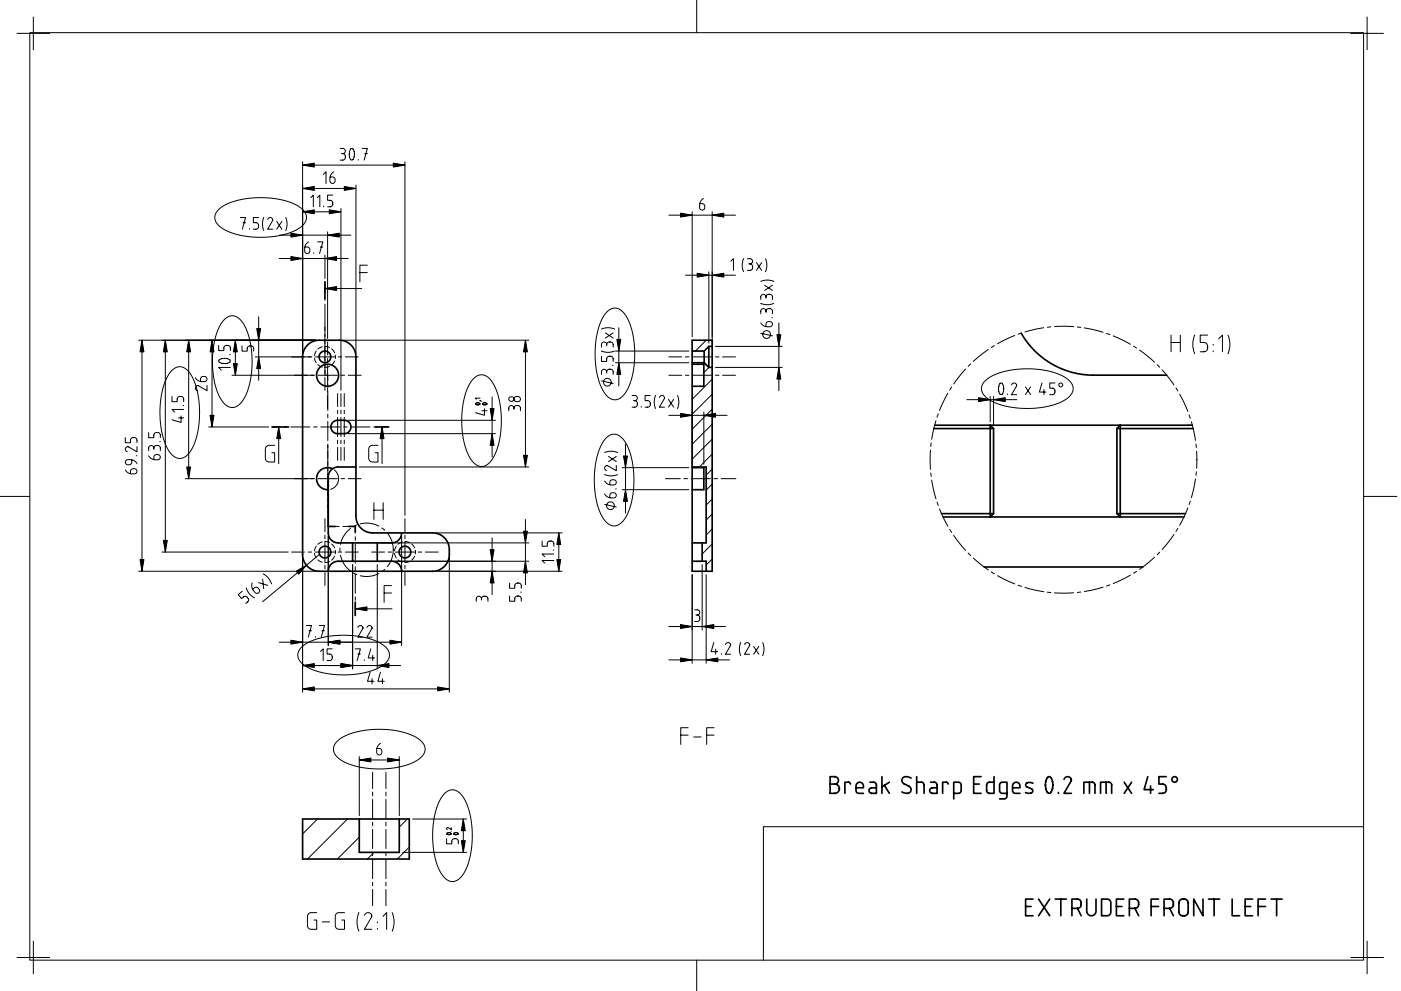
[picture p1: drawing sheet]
<svg xmlns="http://www.w3.org/2000/svg" width="420mm" height="297mm" viewBox="0 0 420 297" stroke-linecap="round" stroke-linejoin="round" font-family="sans-serif">
<g fill="none" stroke="#000" stroke-width=".3">
<path d="M208.9 -.1v9.9M5 10h10M8.9 9.8h400v278h-400zM10 5v10M405 10h10M410 5v10M90.7 48.5v57.5M90.7 49.5h30.7M90.7 56.5h16M93.2 59.3l.8-.8v3.5M95.1 59.3l.8-.8v3.5M97 52.3l.8-.8v3.5"/>
<path d="M99.8 58.5h-1.6v1.5h.8a.99 .99 0 0 1 .8 1 .99 .99 0 0 1-.8 1h-.8M100.1 51.5a2.34 2.34 0 0 0-.7 3.4 .95 .95 0 0 0 1.1-.8 .95 .95 0 0 0-.8-1.1h-.7M102 44.5h.8a.78 .78 0 0 1 .8 .8 .78 .78 0 0 1-.8 .7M102.4 46h.4M102.8 46a.99 .99 0 0 1 .8 1 .99 .99 0 0 1-.8 1h-.8M105.2 44.7l.5-.2 .6 1.2-.2 1.6-.6 .7-.5-.4-.2-.8v-1.3zM106.7 55.5v50.5M107.5 47.8v.2M108.6 44.5h1.6l-1 3.5M109.4 46h.8M121.4 48.5v106M211 59.5a2.34 2.34 0 0 0-.7 3.4 .95 .95 0 0 0 1.1-.8 .95 .95 0 0 0-.8-1.1h-.8"/>
<path d="M65.5 62.9a18.4 18.4 0 0 1 12.3-3.7 20.6 20.6 0 0 1 12.8 3.4 3.3 3.3 0 0 1-.6 5.6 25.1 25.1 0 0 1-17.3 2.4 11.3 11.3 0 0 1-8-4.2 2.95 2.95 0 0 1 .8-3.5zM72.1 65.2h1.5l-.9 3.5M72.9 66.8h.7M74.8 68.5v.2M77.5 65.2h-1.5v1.6h.8a.99 .99 0 0 1 .8 .9 .99 .99 0 0 1-.8 1h-.8M79.1 65.2a5.1 5.1 0 0 0 0 3.9M80.3 65.8a.76 .76 0 0 1 .9-.6 .76 .76 0 0 1 .6 .9l-1.5 2.6h1.5M83 66.4l1.5 2.3M83.7 77.5h20.7M83.7 70.5h21.5M84.5 66.4l-1.5 2.3M85.7 65.2a5.1 5.1 0 0 1 0 3.9"/>
<path d="M90.7 63.5h11.5M92.5 72.5a2.34 2.34 0 0 0-.7 3.4 .95 .95 0 0 0 1.1-.8 .95 .95 0 0 0-.7-1.1h-.8M94.1 75.8v.2M95.3 72.5h1.5l-1 3.5M96 74h.8M97.1 61.8v.2M97.4 76.5v7M98.2 69.5v32M102.2 62.5v54.5M110.1 79.5h-2.2v5M200.6 64.5h20M207.6 63.5v37.5"/>
<path d="M213.6 63.5v39.3M219.2 78.3l.8-.8v3.5M223 77.5a5.1 5.1 0 0 0 0 3.9M224.1 77.5h.8a.78 .78 0 0 1 .8 .8 .78 .78 0 0 1-.8 .8M224.5 79.1h.4M224.9 79.1a.99 .99 0 0 1 .8 1 .99 .99 0 0 1-.8 .9h-.8M226.9 78.7l1.5 2.3M228.4 78.7l-1.5 2.3M229.6 77.5a5.1 5.1 0 0 1 0 3.9M67.3 95.8a3.2 3.2 0 0 1 5.4 .8 25.2 25.2 0 0 1 2.4 17.4 11.1 11.1 0 0 1-4.3 7.9 3.5 3.5 0 0 1-4.4-2 26.4 26.4 0 0 1-1.8-18.8l1.2-3.2zM77.6 95v19M97.4 84.5v3.4"/>
<path d="M97.4 89v1.1M97.4 91.2v18.7M97.4 86.5h11.1M107.9 81.7h2.2M180.4 98.6a5.1 5.1 0 0 1 3.9 0M181.6 99.8l2.3 1.5M182 93.5a3.2 3.2 0 0 1 5.5 .8 25.2 25.2 0 0 1 2.3 17.4 11.1 11.1 0 0 1-4.2 7.9 3.5 3.5 0 0 1-4.5-2 26.4 26.4 0 0 1-1.7-18.8l1.1-3.2zM183.9 99.8l-2.3 1.5M185.6 98.2v17.5M205.6 82.5h15M212.6 81.5v21.3M228.2 84.3a5.1 5.1 0 0 1 3.8 0"/>
<path d="M228.2 96.8a2.34 2.34 0 0 0 3.4 .7 .95 .95 0 0 0-.8-1.1 .95 .95 0 0 0-1.1 .8v.7M228.2 99.9l3.5 .8M228.2 90.9a5.1 5.1 0 0 0 3.8 0M229.3 85.5l2.4 1.6M229.7 93.3a.78 .78 0 0 0-.8-.8 .78 .78 0 0 0-.7 .8v.8M229.7 93.3a.99 .99 0 0 1 1-.8 .99 .99 0 0 1 1 .8v.8M229.7 89a.78 .78 0 0 0-.8-.8 .78 .78 0 0 0-.7 .8v.8M229.7 89a.99 .99 0 0 1 1-.8 .99 .99 0 0 1 1 .8v.8M229.7 89v.4M229.7 93.3v.4M231.5 95.2h.2M231.7 85.5l-2.4 1.6"/>
<path d="M233.6 96.8v20.3M306.4 99.8l-1.1 .4M313 98.2l-5.6 1.3M315.2 98l-1.1 .1M316.2 97.9h5.8M323.1 98l1 .1M325.2 98.3l5.6 1.3M331.8 99.9l1.1 .4M41.6 102h53.1M42.6 102v69.2M49.6 102v63.5M51.5 111a3.2 3.2 0 0 1 5.5 .9 25.2 25.2 0 0 1 2.3 17.4 11.1 11.1 0 0 1-4.2 7.8 3.5 3.5 0 0 1-4.5-2 26.4 26.4 0 0 1-1.7-18.8l1.1-3.1z"/>
<path d="M51.6 118.8v1.6h1.5v-.8a.99 .99 0 0 1 1-.8 .99 .99 0 0 1 1 .8v.8M56.6 102v41.5M58.6 113.2a2.34 2.34 0 0 0 3.4 .7 .95 .95 0 0 0-.8-1.1 .95 .95 0 0 0-1.1 .8v.7M62.1 115.6v1.5l-2.7-1.5a.77 .77 0 0 0-.8 .6 .77 .77 0 0 0 .6 .9M63.6 102v26M65.6 103.5v1.6h1.5v-.8a.99 .99 0 0 1 1-.8 .99 .99 0 0 1 1 .8v.8M65.8 107.8l.8-.3h1.3l.7 .2 .5 .5-.7 .6-1.6 .1-1-.3-.2-.4zM68.9 106.3h.2M69.1 110.1h-3.5l.8 .8M69.6 112.5h24.7M70.6 102v10.5M72.6 103.7v1.6h1.5v-.8a.99 .99 0 0 1 1-.8 .99 .99 0 0 1 1 .8v.8"/>
<path d="M76.6 107h16.9M94.3 107.3l.5 1.4M94.6 107h5.7M94.8 105.2l-.5 1.4M95.3 109.3l1.3 .7M95.4 112.5h5.8M96.6 103.9l-1.3 .7M97.4 103.8l1.4 .3M97.4 109.2v3.3h.9v1.6M97.4 110.9v1.1M97.4 113.1v3.9M98.2 102.5v3.9"/>
<path d="M98.2 107.4v1.1M98.2 109.6v5.8M98.2 116.4v1.1M98.2 118.6v3.9M98.3 117.3v5.8M98.3 115.1v1.1M98.8 109.8l-1.4 .3M99.5 104.5l.8 1.2M100.3 108.2l-.8 1.2M100.6 106.5v1M101.2 118v3.9M101.4 107h1.1"/>
<path d="M102.2 118v3.9M102.3 112.5h1M102.7 102h55.9M103.2 118v3.9M103.6 107h3.8M104.4 112.5h3.9M142 113.5a3.2 3.2 0 0 1 5.5 .8 25.2 25.2 0 0 1 2.3 17.4 11.1 11.1 0 0 1-4.2 7.9 3.5 3.5 0 0 1-4.5-2 26.4 26.4 0 0 1-1.7-18.8l1.1-3.2zM144 119.3h-1.4l.3 .4M147.6 119v18M154.4 119.1a.9 .9 0 0 1 1.4-.2 .9 .9 0 0 1-.2 1.4 .89 .89 0 0 1-1.2-.1 .89 .89 0 0 1 0-1.1zM157.6 102v38M180.4 106.8v1.5h1.5v-.7a.99 .99 0 0 1 1-.8 .99 .99 0 0 1 1 .8v.7"/>
<path d="M180.4 114.2l3.5 .7M180.4 105.2a5.1 5.1 0 0 0 3.9 0M181.9 111.4a.78 .78 0 0 0-.7-.7 .78 .78 0 0 0-.8 .7v.8M181.9 111.4a.99 .99 0 0 1 1-.7 .99 .99 0 0 1 1 .7v.8M181.9 103.3a.78 .78 0 0 0-.7-.8 .78 .78 0 0 0-.8 .8v.8M181.9 103.3a.99 .99 0 0 1 1-.8 .99 .99 0 0 1 1 .8v.8M181.9 103.3v.4M181.9 111.4v.4M183.7 109.5h.2M184.6 105.2h22M184.6 108.7h22M189.6 118.5h.8a.78 .78 0 0 1 .7 .8 .78 .78 0 0 1-.7 .8"/>
<path d="M195 118.5h-1.5v1.6h.7a.99 .99 0 0 1 .8 1 .99 .99 0 0 1-.8 .9h-.7M196.6 118.5a5.1 5.1 0 0 0 0 3.9M197.8 119.1a.76 .76 0 0 1 .9-.6 .76 .76 0 0 1 .5 1l-1.5 2.5h1.6M200.5 119.7l1.5 2.3M200.6 107h3.9M200.6 112.5h3.9M202 119.7l-1.5 2.3M203.2 118.5a5.1 5.1 0 0 1 0 3.9M205.5 107h1.1M205.5 112.5h1.1M207.7 107h5.8M207.7 112.5h5.8"/>
<path d="M211.8 102l-3.3 3.2M212.6 110.1l-1.5 1.6M213.6 118.2l-6 6M213.6 113.7l-6 6M214.5 107h1.1M214.5 112.5h1.1M214.6 110.1h20M214.6 103.8h20M216.7 107h3.9M216.7 112.5h3.9M284.3 117.8l-2.5 5.2M285.4 116l-.6 .9"/>
<path d="M289.6 110.6l-3.6 4.5M290 119.8h15M291.1 109.1l-.8 .7M295.4 114.2a18.4 18.4 0 0 1 12.3-3.7 20.6 20.6 0 0 1 12.8 3.4 3.3 3.3 0 0 1-.6 5.6 25.1 25.1 0 0 1-17.3 2.4 11.3 11.3 0 0 1-8-4.2 2.95 2.95 0 0 1 .8-3.5zM296.4 104.8l-4.5 3.5M297 118.8v7.7M298 118.8v8.7M298.2 103.6l-.9 .6M299.9 115l.5-.2 .6 1.2-.1 1.6-.7 .7-.5-.4-.2-.8v-1.3zM302.2 118.1v.2M303.4 115.4a.76 .76 0 0 1 .9-.6 .76 .76 0 0 1 .6 .9l-1.5 2.6h1.5M304.3 100.6l-5.2 2.4"/>
<path d="M307.5 116l1.6 2.3M309.1 116l-1.6 2.3M312.5 114.8l-.8 2.7h2M313.1 116.7v1.6M316.4 114.8h-1.6v1.5h.8a.99 .99 0 0 1 .8 1 .99 .99 0 0 1-.8 1h-.8M333.9 100.7l5.1 2.5M340 103.8l.9 .5M341.8 104.9l4.4 3.7M347 109.3l.8 .8M348.5 110.9l3.6 4.5M351.2 100.4v5M351.2 102.7h2.8"/>
<path d="M352.7 116.3l.5 .9M353.8 118.1l2.4 5.2M354 100.4v5M358.3 100.4a7.2 7.2 0 0 0 0 5.6M362.2 100.4h-2.3v2.3h1.2a1.42 1.42 0 0 1 1.1 1.4 1.42 1.42 0 0 1-1.1 1.3h-1.2M363.8 103.2v.3M363.8 105.2v.2M365.5 101.6l1.1-1.2v5M368.3 100.4a7.2 7.2 0 0 1 0 5.6M37.6 131.2v1.5h1.5v-.8a.99 .99 0 0 1 1-.8 .99 .99 0 0 1 1 .8v.8M39.5 137.8v.7a.91 .91 0 0 1-1.3 .9 .91 .91 0 0 1-.1-1.6 2.62 2.62 0 0 1 3 1.1M40.9 136.6h.2"/>
<path d="M41.1 133.9v1.5l-2.7-1.5a.77 .77 0 0 0-.8 .6 .77 .77 0 0 0 .6 .9M44.6 136.6a2.34 2.34 0 0 0 3.4 .7 .95 .95 0 0 0-.8-1.1 .95 .95 0 0 0-1.1 .8v.8M44.6 129.6v1.6h1.5v-.8a.99 .99 0 0 1 1-.8 .99 .99 0 0 1 1 .8v.8M46.1 134.3a.78 .78 0 0 0-.7-.8 .78 .78 0 0 0-.8 .8v.8M46.1 134.3a.99 .99 0 0 1 1-.8 .99 .99 0 0 1 1 .8v.8M46.1 134.3v.4M47.9 132.4h.2M53.5 125.3h1.6M54.3 124.7v1.9l-2.7-.8M54.9 121.6h.2M55.1 122.7h-3.5l.8 .8M62.6 128h18"/>
<path d="M81.6 128h2.4M82.4 133.5h-2.1l-.7 .7v3.5l.7 .7 2.1 .1v-2.8h-.9M83.6 128v11M85 128h1.1M87.2 128h5.8M94 128h1.1M96.2 128h5.8M98.3 135.3v5.8M98.3 124.1v1.1M98.3 126.3v5.8M98.3 133.1v4.3M98.3 138.4v1.1"/>
<path d="M101.2 122.9v1.1M101.2 125.1v5.8M101.2 131.9v1.1M101.2 134.1v3.9M102.2 122.9v1.1M102.2 125.1v5.8M102.2 131.9v1.1M102.2 134.1v3.9M103 128h1.1M103.2 122.9v1.1M103.2 125.1v5.8M103.2 131.9v1.1"/>
<path d="M103.2 134.1v3.9M104.2 130h44.4M104.3 126h44.3M105.2 128h5.8M107.7 140h50.9M112 128h1.1M113.4 133.5h-2.1l-.7 .7v3.5l.7 .7 2.1 .1v-2.8h-.9M114.2 128h2.4M114.6 128v11M142.7 120.9l.7-.1 .6 .3-.9 .3-.4-.2zM143.9 120.1l.5 .2M144.5 123.1h1.6"/>
<path d="M144.8 120.9l.7-.1 .6 .3-.9 .3-.4-.2zM145.3 122.5v2l-2.7-.8M154.1 122.3a.78 .78 0 0 0-.7-.7 .78 .78 0 0 0-.8 .7v.8M154.1 122.3a.99 .99 0 0 1 1-.8 .99 .99 0 0 1 1 .8v.8M154.1 122.3v.4M181.3 135.6a5.1 5.1 0 0 1 3.9 0M181.8 131.3a3.2 3.2 0 0 1 5.4 .8 25.2 25.2 0 0 1 2.4 17.4 11.1 11.1 0 0 1-4.2 7.9 3.5 3.5 0 0 1-4.5-2 26.4 26.4 0 0 1-1.8-18.8l1.2-3.2zM182.5 136.8l2.3 1.6M184.8 139.5v1.6l-2.7-1.6a.77 .77 0 0 0-.8 .7 .77 .77 0 0 0 .6 .9M184.8 136.8l-2.3 1.6M187.6 133.2v20.6M190 120.1h.4"/>
<path d="M190.4 120.1a.99 .99 0 0 1 .8 1 .99 .99 0 0 1-.8 .9h-.8M192.3 121.8v.2M200.6 124.5h17.5M207.6 123.5v15.7M211.1 123.5v15.7M213.6 136.1l-3.9 3.9M213.6 131.6l-6 6M213.6 127.1l-6 6M213.6 122.6l-6 6M279 134.9v5.8M279.3 132.8l-.2 1M280.7 126.1l-1.3 5.6"/>
<path d="M281.4 124l-.4 1.1M356.6 124.4l.4 1M357.3 126.4l1.2 5.6M358.7 133.1l.1 1.1M358.9 135.3v5M-.1 148.8h9M37.6 140.9a2.34 2.34 0 0 0 3.4 .7 .95 .95 0 0 0-.8-1.1 .95 .95 0 0 0-1.1 .8v.7M55.6 143.5h38.7M95.4 143.5h5.8M97.4 155.5v3.9M98.3 153.3v4.5h1.3M98.3 140.6v12.9"/>
<path d="M100.3 140.9l1 1.4 .2 1.8-.8 1.6-1.6 1M100.6 157.8h1.1M102.3 143.5h1M102.8 157.8h3.8v2M104.4 143.5h3.9M105.1 158.4l-1.9 2.1-1.1 2.7M107 157.4l-1 .4M108 157l2.9-.2 2.7 .9M112.1 150.7v5M112.1 152.9h2.8M114.5 158.2l.9 .7M114.9 150.7v5"/>
<path d="M116.1 159.7l1.4 2.4 .4 2.7-.4 2.7-1.4 2.4M121.4 155.5v3.9M130.7 159.7h37.9M157.6 155.7v19.5M167.6 159.7v11.5M181.3 148.1a2.34 2.34 0 0 0 3.5 .7 .95 .95 0 0 0-.8-1.1 .95 .95 0 0 0-1.1 .8v.7M181.3 144.2a2.34 2.34 0 0 0 3.5 .7 .95 .95 0 0 0-.8-1.1 .95 .95 0 0 0-1.1 .8v.7M181.3 151.2l3.5 .8M181.3 142.3a5.1 5.1 0 0 0 3.9 0M184.6 146.5h.2M186.6 140.2h20M186.6 146.8h20"/>
<path d="M199.6 143.5h4.4M205.1 143.5h1.1M207.3 143.5h5.7M213.6 158.6l-1.8 1.8M213.6 154.1l-1.8 1.8M213.6 149.6l-1.8 1.8M213.6 145.1l-1.8 1.8M213.6 140.6l-1.8 1.8M214.1 143.5h1.1M216.3 143.5h4.4M279.1 141.7l.2 1.1M279.4 143.9l1.3 5.6"/>
<path d="M281 150.5l.4 1M281.8 152.6l2.5 5.1M284.8 158.7l.6 .9M353.2 158.4l-.5 .9M356.2 152.2l-2.4 5.2M357 150.2l-.4 1M358.5 143.6l-1.2 5.6M358.8 141.4l-.1 1.1M408.9 148.8h10M41.6 171.2h53.1M48.6 165.5h37.8M72.6 177.2l-1.1 1 .9 1.2 .6-.5a.99 .99 0 0 1 1.3 .3 .99 .99 0 0 1 0 1.2l-.6 .5"/>
<path d="M73.8 176.2a5.1 5.1 0 0 0 2.5 3M75.6 174.7a2.34 2.34 0 0 0 1.7 3.1 .95 .95 0 0 0 .3-1.3 .95 .95 0 0 0-1.3-.3l-.5 .5M77.6 174.6l2.7 .8M78.8 173.7l.3 2.7M78.9 172a5.1 5.1 0 0 1 2.5 3M87.4 165.5h3.9M90.7 167.2v40.3M92.4 165.5h1.1M94.3 165.8l.5 1.4M94.6 165.5h5.7M94.8 163.7l-.5 1.4M95.3 167.8l1.3 .7"/>
<path d="M95.7 166.2l-17 14.2M96.6 162.4l-1.3 .7M97.4 162.3l1.4 .3M97.4 160.4v1.1M97.4 162.6v5.8M97.4 169.4v1.1M97.4 171.6v3.9M98.4 160.7v32.8M98.8 168.3l-1.4 .3M99.5 163l.8 1.2M100.3 166.7l-.8 1.2M100.6 165v1"/>
<path d="M101.4 165.5h1.1M102 164.3v1M102.1 166.4l1.1 2.7 1.9 2.1M103.6 165.5h3.8M105.7 169.2v31.3M106 171.8l1 .4M106.6 160.9v1.1M106.6 163.1v5.7M106.6 169.9v1.1M106.6 172.1v5.7M106.6 178.9v1.1M111.4 165.5h3.9"/>
<path d="M113.1 169.2v31.3M113.6 171.9l-2.7 .8-2.9-.1M114.1 168.2h44.5M114.1 162.7h44.5M115.2 177.8h2.2M115.4 170.7l-.9 .6M116.4 165.5h1.1M117.4 175.5h-2.2v5M118.3 165.8l.5 1.4M118.6 165.5h5.7M118.8 163.7l-.5 1.4M119.3 167.8l1.3 .7"/>
<path d="M120.4 160.7v32.8M120.6 162.4l-1.3 .7M121.4 162.3l1.4 .3M121.4 160.4v1.1M121.4 162.6v5.8M121.4 169.4v1.1M121.4 171.6v3.9M122.8 168.3l-1.4 .3M123.5 163l.8 1.2M124.3 166.7l-.8 1.2M124.6 165v1M125.4 165.5h1.1"/>
<path d="M127.6 165.5h3.8M130.7 171.2h37.9M134.7 167.2v40.3M144.4 179.5a.78 .78 0 0 0-.8-.8 .78 .78 0 0 0-.8 .8v.8M144.4 179.5a.99 .99 0 0 1 1-.8 .99 .99 0 0 1 .9 .8v.8M144.4 179.5v.4M147.6 161.2v17M152.8 178.7v1.5h1.6v-.8a.99 .99 0 0 1 1-.8 .99 .99 0 0 1 .9 .8v.8M152.8 174.8v1.5h1.6v-.8a.99 .99 0 0 1 1-.8 .99 .99 0 0 1 .9 .8v.8M156.1 177.5h.2M162.6 162.2v1.5h1.5v-.8a.99 .99 0 0 1 1-.7 .99 .99 0 0 1 1 .7v.8M165.9 164.9h.2"/>
<path d="M166.1 168h-3.5l.8 .8M166.1 166.1h-3.5l.8 .7M207.6 172.2v26.6M210.6 169.2v19.6M211.8 172.2v26.6M213.6 163.1l-3 3M213.6 167.5l-1.8 1.8M286 160.5l3.6 4.5M290.3 165.8l.8 .7M291.9 167.3l4.5 3.5M297.3 171.4l.9 .6M299.1 172.5l5.2 2.5"/>
<path d="M305.3 175.4l1.1 .4M307.4 176.1l5.6 1.3M314.1 177.5l1.1 .1M322 177.7h-5.8M324.1 177.5l-1 .1M330.8 176l-5.6 1.3M332.9 175.3l-1.1 .4M339 172.4l-5.1 2.5M340.9 171.2l-.9 .6M346.2 167l-4.4 3.6M347.8 165.5l-.8 .8M352.1 160.2l-3.6 4.5"/>
<path d="M83.7 192.5h36.7M90.3 194.1a18.4 18.4 0 0 1 12.4-3.7 20.6 20.6 0 0 1 12.7 3.4 3.3 3.3 0 0 1-.5 5.6 25.1 25.1 0 0 1-17.4 2.4 11.3 11.3 0 0 1-7.9-4.2 2.95 2.95 0 0 1 .7-3.5zM90.7 199.5h29.4M91.9 187.5h1.5l-.9 3.5M92.7 189h.7M94.6 190.8v.2M95.8 187.5h1.5l-1 3.5M96.1 195.3l.8-.8v3.5M96.5 189h.8M99.6 194.5h-1.5v1.5h.8a.99 .99 0 0 1 .8 1 .99 .99 0 0 1-.8 1h-.8M106.5 194.5h1.6l-1 3.5M106.6 182.5h11"/>
<path d="M106.6 181.1v3.4M107.3 196h.8M107.3 188.1a.76 .76 0 0 1 .9-.6 .76 .76 0 0 1 .6 .9l-1.5 2.6h1.6M109.3 197.8v.2M110.1 188.1a.76 .76 0 0 1 .9-.6 .76 .76 0 0 1 .5 .9l-1.5 2.6h1.6M111.2 194.5l-.8 2.7h2M111.8 196.4v1.6M200.6 197.8h18.2M200.6 187.8h17M208.3 182.8h.8a.78 .78 0 0 1 .8 .8 .78 .78 0 0 1-.8 .7M208.7 184.3h.4M209.1 184.3a.99 .99 0 0 1 .8 1 .99 .99 0 0 1-.8 1h-.8"/>
<path d="M214.1 192.6l-.8 2.7h1.9M214.6 194.5v1.6M216.4 195.9v.2M217.6 193.2a.76 .76 0 0 1 .9-.6 .76 .76 0 0 1 .6 .9l-1.5 2.6h1.5M222.1 192.6a5.1 5.1 0 0 0 0 3.9M223.3 193.2a.76 .76 0 0 1 .9-.6 .76 .76 0 0 1 .6 .9l-1.5 2.6h1.5M226 193.8l1.6 2.3M227.6 193.8l-1.6 2.3M228.7 192.6a5.1 5.1 0 0 1 0 3.9M90.7 206.5h44M111 201.5l-.8 2.7h2M111.6 203.4v1.6"/>
<path d="M114.1 201.5l-.8 2.7h2M114.7 203.4v1.6M206.4 218.1h-2.2v5M214.2 218.1h-2.3v5M101 222.3a18.4 18.4 0 0 1 12.3-3.7 20.6 20.6 0 0 1 12.8 3.4 3.3 3.3 0 0 1-.5 5.6 25.1 25.1 0 0 1-17.4 2.4 11.3 11.3 0 0 1-7.9-4.2 2.95 2.95 0 0 1 .7-3.5zM107.7 227.8h12M107.7 226.8v17.7M111.7 231.5v4.9M111.7 237.4v1.1M111.7 239.6v5.8M114.1 222.8a2.34 2.34 0 0 0-.7 3.4 .95 .95 0 0 0 1.1-.8 .95 .95 0 0 0-.8-1.1h-.7M115.7 231.5v4.9"/>
<path d="M115.7 237.4v1.1M115.7 239.6v5.8M119.7 226.8v17.7M133.3 237.9a3.2 3.2 0 0 1 5.5 .8 25.2 25.2 0 0 1 2.3 17.4 11.1 11.1 0 0 1-4.2 7.9 3.5 3.5 0 0 1-4.5-2 26.4 26.4 0 0 1-1.7-18.8l1.1-3.2zM204.2 220.3h2.2M208 220.9h2.3M211.9 220.3h2.3M95.2 245.5l-4.5 4.5M104.2 245.5l-12 12M107.7 250.9l-6.5 6.6M111.7 246.4v1.1M111.7 248.6v5.8"/>
<path d="M111.7 255.4v1.1M111.7 257.6v5.8M112.2 255.5l-2 2M115.7 246.4v1.1M115.7 248.6v5.8M115.7 255.4v1.1M115.7 257.6v5.8M120.7 255.5h19.2M122.2 245.5l-2.5 2.4M122.7 253.9l-3.5 3.6M123.7 245.5h16.2M133.9 251.4v1.5h1.6v-.7a.99 .99 0 0 1 1-.8 .99 .99 0 0 1 .9 .8v.7"/>
<path d="M134 249.8l.8-.2 .5 .3-.8 .3-.5-.2zM135.3 249.1h.1M135.3 248v.7l-1.1-.7-.3 .3 .3 .3M136.1 249.8l.8-.2 .5 .3-.8 .3-.5-.2zM138.9 245.5v10M408.9 247.8h-180v40M95 273.5l-2 .1-.7 .7v3.5l.7 .7h2v-2.7h-.8M96.7 276.3h2.2M103.3 273.5l-2 .1-.7 .7v3.5l.7 .7h2v-2.7h-.8M107.6 273.6v-.1a7.2 7.2 0 0 0 0 5.6M109.3 274.4a1.08 1.08 0 0 1 1.3-.8 1.08 1.08 0 0 1 .8 1.3l-2.1 3.6h2.2M111.7 264.4v1.1"/>
<path d="M111.7 266.6v4.9M113.2 276.3v.3M113.2 278.3v.2M114.8 274.7l1.2-1.2v5M115.7 264.4v1.1M115.7 266.6v4.9M117.6 273.5a7.2 7.2 0 0 1 0 5.6M5 287h10M10 282v10M208.9 287.8v9.3M405 287h10M410 282v10"/>
<circle cx="153.4" cy="119.6" r=".74"/>
<circle cx="182.1" cy="114.6" r="1.17"/>
<circle cx="229.9" cy="100.3" r="1.17"/>
<circle cx="318.1" cy="115.4" r=".58"/>
<circle cx="183.1" cy="151.6" r="1.17"/>
</g>
<g fill="#000">
<path d="M90.7 49.5l3.5-.6v1.2zM90.7 56.5l3.5-.6v1.2zM103.2 55.9l3.5 .6-3.5 .6zM117.9 48.9l3.5 .6-3.5 .6zM87.2 76.9l3.5 .6-3.5 .6zM87.2 69.9l3.5 .6-3.5 .6zM90.7 63.5l3.5-.6v1.2zM97.4 77.5l3.5-.6v1.2zM98.2 70.5l3.5-.6v1.2zM98.7 62.9l3.5 .6-3.5 .6zM204.1 63.9l3.5 .6-3.5 .6zM213.6 64.5l3.5-.6v1.2z"/>
<path d="M97.4 86.5l3.5-.6v1.2zM209.1 81.9l3.5 .6-3.5 .6zM213.6 82.5l3.5-.6v1.2zM42.6 102l.6 3.5h-1.2zM49.6 102l.6 3.5h-1.2zM56.6 102l.6 3.5h-1.2zM63.6 102l.6 3.5h-1.2zM70.6 102l.6 3.5h-1.2zM70 109h1.2l-.6 3.5zM77 98.5h1.2l-.6 3.5zM77.6 107l.6 3.5h-1.2zM157.6 102l.6 3.5h-1.2z"/>
<path d="M185 101.7h1.2l-.6 3.5zM185.6 108.7l.6 3.5h-1.2zM233.6 110.1l.6 3.5h-1.2zM233 100.3h1.2l-.6 3.5zM293.5 119.2l3.5 .6-3.5 .6zM298 119.8l3.5-.6v1.2zM63 124.5h1.2l-.6 3.5zM83.6 128l.6 3.5h-1.2zM114.6 128l.6 3.5h-1.2zM147.6 130l.6 3.5h-1.2zM147 122.5h1.2l-.6 3.5zM157 136.5h1.2l-.6 3.5z"/>
<path d="M204.1 123.9l3.5 .6-3.5 .6zM211.1 124.5l3.5-.6v1.2zM56 140h1.2l-.6 3.5zM167.6 159.7l.6 3.5h-1.2zM187 136.7h1.2l-.6 3.5zM187.6 146.8l.6 3.5h-1.2zM42 167.7h1.2l-.6 3.5zM49 162h1.2l-.6 3.5zM88.8 171.2l3.1-1.8-2.3 2.7zM147 164.7h1.2l-.6 3.5zM147.6 171.2l.6 3.5h-1.2zM157 159.2h1.2l-.6 3.5z"/>
<path d="M157.6 168.2l.6 3.5h-1.2zM167 167.7h1.2l-.6 3.5zM87.2 191.9l3.5 .6-3.5 .6zM90.7 199.5l3.5-.6v1.2zM98.4 192.5l3.5-.6v1.2zM102.2 198.9l3.5 .6-3.5 .6zM106.6 182.5l3.5-.6v1.2zM113.1 199.5l3.5-.6v1.2zM116.9 191.9l3.5 .6-3.5 .6zM204.1 197.2l3.5 .6-3.5 .6zM204.1 187.2l3.5 .6-3.5 .6zM210.6 187.8l3.5-.6v1.2z"/>
<path d="M211.8 197.8l3.5-.6v1.2zM90.7 206.5l3.5-.6v1.2zM131.2 205.9l3.5 .6-3.5 .6zM107.7 227.8l3.5-.6v1.2zM116.2 227.2l3.5 .6-3.5 .6zM138.9 245.5l.6 3.5h-1.1zM138.4 252h1.1l-.6 3.5z"/>
</g>
<g fill="#000" stroke="#000" stroke-width=".3">
<path d="M90.7 49.5l3.5-.6v1.2zM90.7 56.5l3.5-.6v1.2zM103.2 55.9l3.5 .6-3.5 .6zM117.9 48.9l3.5 .6-3.5 .6zM87.2 76.9l3.5 .6-3.5 .6zM87.2 69.9l3.5 .6-3.5 .6zM90.7 63.5l3.5-.6v1.2zM97.4 77.5l3.5-.6v1.2zM98.2 70.5l3.5-.6v1.2zM98.7 62.9l3.5 .6-3.5 .6zM204.1 63.9l3.5 .6-3.5 .6zM213.6 64.5l3.5-.6v1.2z"/>
<path d="M97.4 86.5l3.5-.6v1.2zM209.1 81.9l3.5 .6-3.5 .6zM213.6 82.5l3.5-.6v1.2zM42.6 102l.6 3.5h-1.2zM49.6 102l.6 3.5h-1.2zM56.6 102l.6 3.5h-1.2zM63.6 102l.6 3.5h-1.2zM70.6 102l.6 3.5h-1.2zM70 109h1.2l-.6 3.5zM77 98.5h1.2l-.6 3.5zM77.6 107l.6 3.5h-1.2zM157.6 102l.6 3.5h-1.2z"/>
<path d="M185 101.7h1.2l-.6 3.5zM185.6 108.7l.6 3.5h-1.2zM233.6 110.1l.6 3.5h-1.2zM233 100.3h1.2l-.6 3.5zM293.5 119.2l3.5 .6-3.5 .6zM298 119.8l3.5-.6v1.2zM63 124.5h1.2l-.6 3.5zM83.6 128l.6 3.5h-1.2zM114.6 128l.6 3.5h-1.2zM147.6 130l.6 3.5h-1.2zM147 122.5h1.2l-.6 3.5zM157 136.5h1.2l-.6 3.5z"/>
<path d="M204.1 123.9l3.5 .6-3.5 .6zM211.1 124.5l3.5-.6v1.2zM56 140h1.2l-.6 3.5zM167.6 159.7l.6 3.5h-1.2zM187 136.7h1.2l-.6 3.5zM187.6 146.8l.6 3.5h-1.2zM42 167.7h1.2l-.6 3.5zM49 162h1.2l-.6 3.5zM88.8 171.2l3.1-1.8-2.3 2.7zM147 164.7h1.2l-.6 3.5zM147.6 171.2l.6 3.5h-1.2zM157 159.2h1.2l-.6 3.5z"/>
<path d="M157.6 168.2l.6 3.5h-1.2zM167 167.7h1.2l-.6 3.5zM87.2 191.9l3.5 .6-3.5 .6zM90.7 199.5l3.5-.6v1.2zM98.4 192.5l3.5-.6v1.2zM102.2 198.9l3.5 .6-3.5 .6zM106.6 182.5l3.5-.6v1.2zM113.1 199.5l3.5-.6v1.2zM116.9 191.9l3.5 .6-3.5 .6zM204.1 197.2l3.5 .6-3.5 .6zM204.1 187.2l3.5 .6-3.5 .6zM210.6 187.8l3.5-.6v1.2z"/>
<path d="M211.8 197.8l3.5-.6v1.2zM90.7 206.5l3.5-.6v1.2zM131.2 205.9l3.5 .6-3.5 .6zM107.7 227.8l3.5-.6v1.2zM116.2 227.2l3.5 .6-3.5 .6zM138.9 245.5l.6 3.5h-1.1zM138.4 252h1.1l-.6 3.5z"/>
</g>
<g fill="none" stroke="#000" stroke-width=".5">
<path d="M97.4 84.5v5M306.3 99.9l2.7 3.9 3.5 3.3 4 2.6 4.6 1.8 3 .6 3 .3 22.8 .1M92.2 103.4l1.3-.9 1.6-.5h7.4l1.4 .4 1.2 .8 .9 1.1 .6 1.3 .1 1.4v47.8l.2 1.3 .6 1.2 1.5 1.6 2.1 .8h18.8l2.2 .6 1.1 .8 .8 1 .5 1.2 .2 1.3v2.2l-.3 1.3-.9 1.4-1.2 1-1.2 .5-1.3 .2h-34.2l-1.3-.2-1.1-.5-1-.7-.7-1-.6-1.2-.2-1.3v-59.4l.4-1.9zM207.6 102h6v69.2h-6zM207.6 105.2h3.6M207.6 108.7h3.6M207.6 109.2h3.5v6.6h-3.5M211.2 108.7l1.4 1.4M211.2 105.2v3.5M212.6 110.1h1M212.6 103.8v6.3M212.6 103.8l-1.4 1.4"/>
<path d="M212.6 103.8h1M81.6 128h5M103.2 126l1.1 .3 .8 .9 .1 1.1-.5 1.1-1.4 .6-2.4-.1-1.1-.5-.4-.6-.2-.8 .2-.8 .4-.7 1.1-.5h2.4M106.7 140l-6 .1-1.3 .6-.8 1.3-.2 1v16.8l.6 1.6 .9 .9 1.3 .4h16.5l1.1-.3 .9-.7 .5-.9 .2-1.1M112.6 128h4M207.6 140h4.2v22.7h-4.2M280 128.5h18M298 128.5v25.5M298 128.5l-1-1v27.5l1-1M335 128.5v25.5M335 128.5l1-1v27.5l-1-1M335 128.5h22.8"/>
<path d="M357.6 127.4l-77.3 .1M98.4 157.8h2.2M99.7 140.5l-1.5-.3-1.4 .3-1.2 .9-.6 1.4 .1 1.5 .6 1.3 1.2 .9 1.5 .3M104.6 157.8h2v1.7M207.6 140.2h3.5v6.6h-3.5M282.4 154h15.6M282.8 155h72.3M335 154h20.5M98.4 171.2l.3-1.1 .6-1 1-.6 1.1-.3 16.5 .1 1 .3 .8 .7 .6 .9 .1 1M105.7 162.7v5.5M113.1 162.7v5.5M207.6 168.2h4.2v3"/>
<path d="M210.6 162.7v5.5M295.2 170h47.5M106.6 180.5v4M248.9 235h1.5a1.39 1.39 0 0 1 1.3 1.4 1.39 1.39 0 0 1-1.3 1.4h-1.5v-5h1.4a1.11 1.11 0 0 1 1.1 1.1 1.11 1.11 0 0 1-1.1 1.1M255.1 235l-.3-.5h-1.4v3.3M256.7 236.1h2.2a1.16 1.16 0 0 0-.7-1.6 1.16 1.16 0 0 0-1.5 1.1v1.4a.83 .83 0 0 0 .9 .8h1.3M260.9 234.5h1.1a.83 .83 0 0 1 .8 .8v2.5h-1.4a.83 .83 0 0 1-.8-.8 .83 .83 0 0 1 .8-.9h1.4M264.5 232.8v5M265.2 235.4l1.5 2.4M266.7 234.5l-2.2 1.3M273.2 233.2a1.68 1.68 0 0 0-2.7 .7l.3 .8 1.8 1a1.21 1.21 0 0 1 .4 1.7 1.21 1.21 0 0 1-1.7 .3l-.8-.3M274.9 234.5h1.4a.83 .83 0 0 1 .8 .8v2.5"/>
<path d="M274.9 232.8v5M279.1 234.5h1.1a.83 .83 0 0 1 .8 .8v2.5h-1.4a.83 .83 0 0 1-.8-.8 .83 .83 0 0 1 .8-.9h1.4M284.4 235l-.3-.5h-1.4v3.3M286 237.8h1.4a.83 .83 0 0 0 .8-.8v-1.7a.83 .83 0 0 0-.8-.8h-1.4v5M292 235h1.7M294.2 232.8h-2.2v5h2.2M298.1 232.8v5h-1.4a.83 .83 0 0 1-.8-.8v-1.7a.83 .83 0 0 1 .8-.8h1.4M302 237.8h-1.4a.83 .83 0 0 1-.8-.8v-1.7a.83 .83 0 0 1 .8-.8h1.4v4.1a.83 .83 0 0 1-.8 .9h-1.4M303.7 236.1h2.2a1.16 1.16 0 0 0-.8-1.6 1.16 1.16 0 0 0-1.4 1.1v1.4a.83 .83 0 0 0 .8 .8h1.4M309.8 234.8l-1.3-.3-.8 .5 .1 .7 1.5 .7a.78 .78 0 0 1 .3 1.1 .78 .78 0 0 1-1 .3l-1-.3M314.3 232.9a.93 .93 0 0 1 1.3 1l.1 1.4-.1 1.4-.6 1-.6 .1-.6-.8-.3-1.4 .2-1.7zM317.4 237.5v.3"/>
<path d="M319.1 233.6a1.08 1.08 0 0 1 1.3-.8 1.08 1.08 0 0 1 .8 1.3l-2.1 3.7h2.2M325.1 237.8v-3.3h2.5a.83 .83 0 0 1 .8 .8v2.5M326.7 234.5v3.3M330.1 237.8v-3.3h2.5a.83 .83 0 0 1 .8 .8v2.5M331.7 234.5v3.3M337.1 234.5l2.3 3.3M339.4 234.5l-2.3 3.3M344.2 232.8l-1.1 3.9h2.8M345.1 235.6v2.2M349.8 232.8h-2.2v2.2h1.1a1.42 1.42 0 0 1 1.1 1.4 1.42 1.42 0 0 1-1.1 1.4h-1.1M90.7 245.5h32v12h-32zM107.7 245.5v10h12v-10"/>
<path d="M307.6 271.7h1.6M309.8 269.5h-2.2v5h2.2M311.5 269.5l3.3 5M314.8 269.5l-3.3 5M316.5 269.5h3.3M318.1 269.5v5M321.5 272.3h1.6M323.1 272.3a1.42 1.42 0 0 0 1.2-1.4 1.42 1.42 0 0 0-1.2-1.4h-1.6v5M323.1 272.3l1.1 2.2M325.9 269.5v3.6a1.39 1.39 0 0 0 1.4 1.4 1.39 1.39 0 0 0 1.4-1.4v-3.6M330.4 269.5h2l.7 .7v3.5l-.7 .7-2 .1zM334.8 271.7h1.7"/>
<path d="M337 269.5h-2.2v5h2.2M338.7 272.3h1.7M340.4 272.3a1.42 1.42 0 0 0 1.1-1.4 1.42 1.42 0 0 0-1.1-1.4h-1.7v5M340.4 272.3l1.1 2.2M345.2 271.7h2.2M347.4 269.5h-2.2v5M349.1 272.3h1.7M350.8 272.3a1.42 1.42 0 0 0 1.1-1.4 1.42 1.42 0 0 0-1.1-1.4h-1.7v5M350.8 272.3l1.1 2.2M354 269.7a1.44 1.44 0 0 1 2.3 .9v2.8a1.42 1.42 0 0 1-1.4 1.1 1.42 1.42 0 0 1-1.3-1.1v-2.8zM360.8 269.5v5l-2.8-5v5M362.4 269.5h3.4"/>
<path d="M364.1 269.5v5M369.5 269.5v5h2.2M373.4 271.7h1.7M375.6 269.5h-2.2v5h2.2M377.3 271.7h2.2M379.5 269.5h-2.2v5M381.2 269.5h3.3M382.9 269.5v5"/>
<circle cx="97.4" cy="107" r="1.75"/>
<circle cx="98.2" cy="112.5" r="3.3"/>
<circle cx="97.4" cy="165.5" r="1.75"/>
<circle cx="121.4" cy="165.5" r="1.75"/>
<circle cx="352.3" cy="233.6" r=".83"/>
</g>
</svg>
